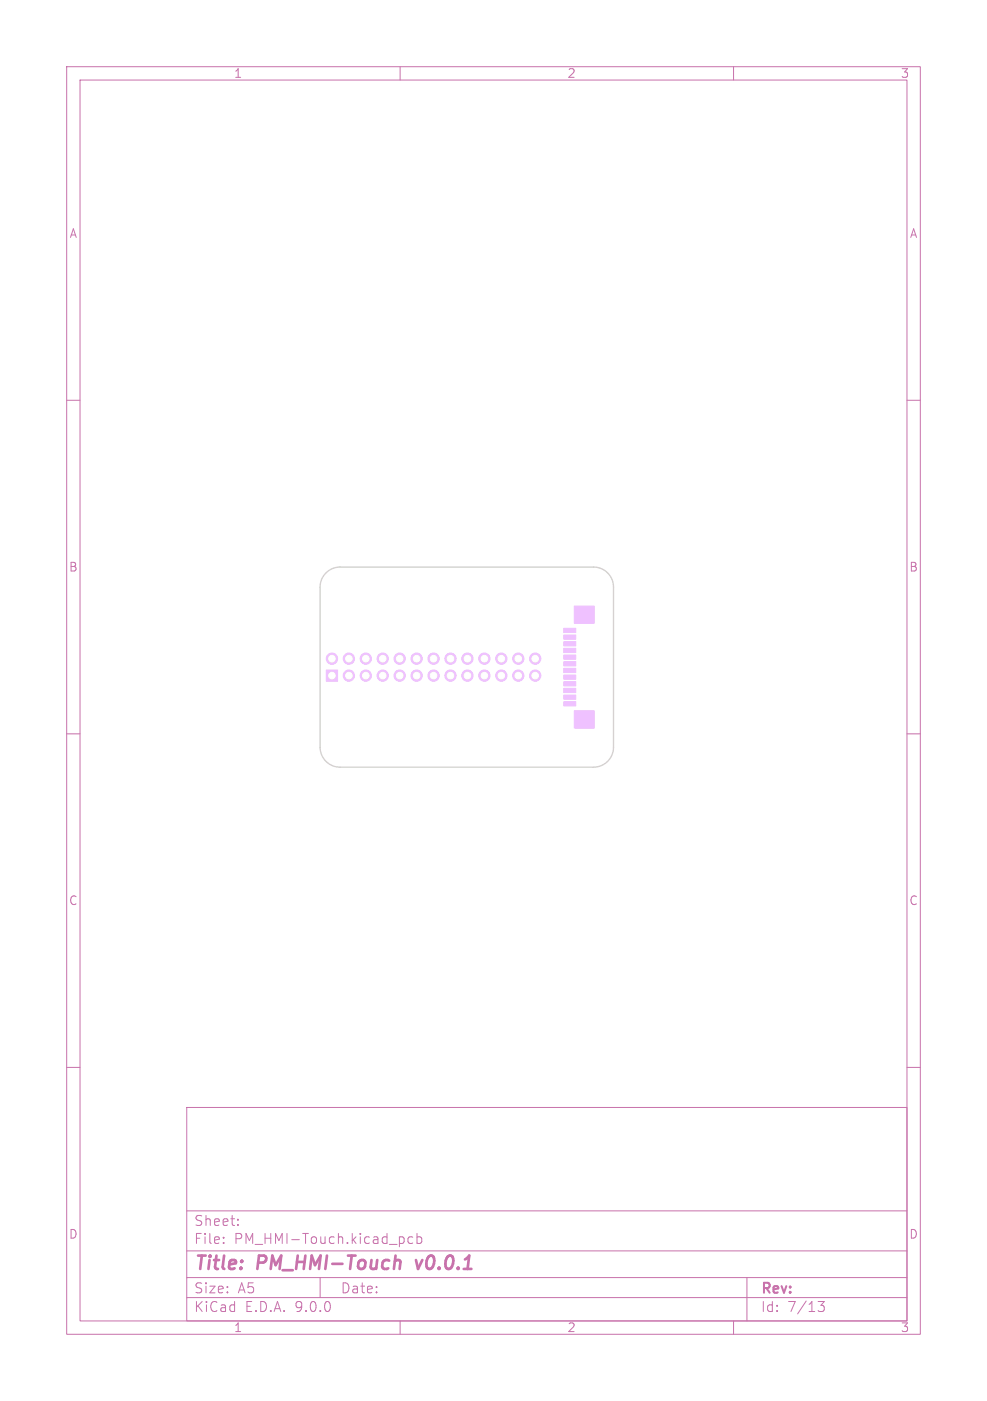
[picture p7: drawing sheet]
<svg xmlns="http://www.w3.org/2000/svg" width="148mm" height="210mm" viewBox="0 0 148 210" stroke-linecap="round" stroke-linejoin="round" font-family="sans-serif">
<defs><g id="words">
<g font-size="2.8" fill="#c872ab">
<text x="29" y="190.9">Title:</text>
<text x="38.7" y="190.9">PM_HMI-Touch</text>
<text x="63.3" y="190.9">v0.0.1</text>
</g>
<g font-size="2.1" fill="#c872ab">
<text x="29" y="184">Sheet:</text>
<text x="29" y="186.7">File:</text>
<text x="35.1" y="186.7">PM_HMI-Touch.kicad_pcb</text>
<text x="29" y="196.9">KiCad</text>
<text x="29" y="194.1">Size:</text>
<text x="35.7" y="194.1">A5</text>
<text x="36.7" y="196.9">E.D.A.</text>
<text x="44.3" y="196.9">9.0.0</text>
<text x="51" y="194.1">Date:</text>
<text x="114" y="194.3">Rev:</text>
<text x="114" y="196.9">Id:</text>
<text x="118.1" y="196.9">7/13</text>
</g>
<g font-size="1.8" fill="#c872ab">
<text x="35" y="11.9">1</text>
<text x="85" y="11.9">2</text>
<text x="135" y="11.9">3</text>
<text x="10.3" y="35.9">A</text>
<text x="136.4" y="35.9">A</text>
<text x="10.3" y="85.9">B</text>
<text x="136.3" y="85.9">B</text>
<text x="10.3" y="135.9">C</text>
<text x="136.3" y="135.9">C</text>
<text x="10.3" y="185.9">D</text>
<text x="136.3" y="185.9">D</text>
<text x="35" y="199.9">1</text>
<text x="85" y="199.9">2</text>
<text x="135" y="199.9">3</text>
</g>
</g></defs>
<g fill="none" stroke="#c872ab" stroke-width=".15">
<path d="M10 10h128v190h-128zM12 12h124v186h-124zM60 10v2M110 10v2M10 60h2M136 60h2M10 110h2M136 110h2M10 160h2M28 166h108v32h-108zM136 160h2M28 194.5h108"/>
<path d="M28 191.5h108M28 187.5h108M28 181.5h108M33.5 186.3v.1M33.5 185.5v.1M35.7 183.6v.1M35.7 182.8v.1M48 191.5v3M60 198v2M60.3 185.4l.3 .3v.4l-.3 .3M61.9 185.5l-.4-.1-.3 .3v.4l.1 .2h.6M62.5 185.5l.5-.1 .2 .3v.4l-.1 .2h-.6"/>
<path d="M62.5 184.9v1.5M110 198v2M112 191.5v6.5M122.7 195.1h.9l-.5 .6a.41 .41 0 0 1 .5 .3v.3l-.1 .2h-.8"/>
</g>
<path d="M59.8 188.9l.3 .3-.2 1M62.4 188.9l.3 1.3" fill="none" stroke="#c872ab" stroke-width=".4"/>
<g fill="#efc1ff" stroke="#efc1ff" stroke-width=".15">
<path d="M48.9 100.4h1.7v1.7h-1.7z"/>
<path d="M84.5 105.2h1.8v.6h-1.8z"/>
<path d="M84.5 104.2h1.8v.6h-1.8z"/>
<path d="M84.5 103.2h1.8v.6h-1.8z"/>
<path d="M84.5 102.2h1.8v.6h-1.8z"/>
<path d="M84.5 101.2h1.8v.6h-1.8z"/>
<path d="M84.5 100.2h1.8v.6h-1.8z"/>
<path d="M84.5 99.2h1.8v.6h-1.8z"/>
<path d="M84.5 98.2h1.8v.6h-1.8z"/>
<path d="M84.5 97.2h1.8v.6h-1.8z"/>
<path d="M84.5 96.2h1.8v.6h-1.8z"/>
<path d="M84.5 95.2h1.8v.6h-1.8z"/>
<path d="M84.5 94.2h1.8v.6h-1.8z"/>
<path d="M86.1 106.6h3v2.5h-3z"/>
<path d="M86.1 90.9h3v2.5h-3z"/>
<circle cx="49.8" cy="98.7" r=".85"/>
<circle cx="52.3" cy="101.3" r=".85"/>
<circle cx="52.3" cy="98.7" r=".85"/>
<circle cx="54.9" cy="101.3" r=".85"/>
<circle cx="54.9" cy="98.7" r=".85"/>
<circle cx="57.4" cy="101.3" r=".85"/>
<circle cx="57.4" cy="98.7" r=".85"/>
<circle cx="59.9" cy="101.3" r=".85"/>
<circle cx="59.9" cy="98.7" r=".85"/>
<circle cx="62.5" cy="101.3" r=".85"/>
<circle cx="62.5" cy="98.7" r=".85"/>
<circle cx="65" cy="101.3" r=".85"/>
<circle cx="65" cy="98.7" r=".85"/>
<circle cx="67.6" cy="101.3" r=".85"/>
<circle cx="67.6" cy="98.7" r=".85"/>
<circle cx="70.1" cy="101.3" r=".85"/>
<circle cx="70.1" cy="98.7" r=".85"/>
<circle cx="72.6" cy="101.3" r=".85"/>
<circle cx="72.6" cy="98.7" r=".85"/>
<circle cx="75.2" cy="101.3" r=".85"/>
<circle cx="75.2" cy="98.7" r=".85"/>
<circle cx="77.7" cy="101.3" r=".85"/>
<circle cx="77.7" cy="98.7" r=".85"/>
<circle cx="80.3" cy="101.3" r=".85"/>
<circle cx="80.3" cy="98.7" r=".85"/>
</g>
<path d="M48.9 85.9a3 3 0 0 1 2.1-.9h38a3 3 0 0 1 3 3v24a3 3 0 0 1-3 3h-38a3 3 0 0 1-3-3v-24a3 3 0 0 1 .9-2.1z" fill="none" stroke="#d0d2cd" stroke-width=".2"/>
<g fill="#d0d2cd" stroke="#d0d2cd" stroke-width=".15">
<circle cx="49.8" cy="101.3" r=".5"/>
<circle cx="49.8" cy="98.7" r=".5"/>
<circle cx="52.3" cy="101.3" r=".5"/>
<circle cx="52.3" cy="98.7" r=".5"/>
<circle cx="54.9" cy="101.3" r=".5"/>
<circle cx="54.9" cy="98.7" r=".5"/>
<circle cx="57.4" cy="101.3" r=".5"/>
<circle cx="57.4" cy="98.7" r=".5"/>
<circle cx="59.9" cy="101.3" r=".5"/>
<circle cx="59.9" cy="98.7" r=".5"/>
<circle cx="62.5" cy="101.3" r=".5"/>
<circle cx="62.5" cy="98.7" r=".5"/>
<circle cx="65" cy="101.3" r=".5"/>
<circle cx="65" cy="98.7" r=".5"/>
<circle cx="67.6" cy="101.3" r=".5"/>
<circle cx="67.6" cy="98.7" r=".5"/>
<circle cx="70.1" cy="101.3" r=".5"/>
<circle cx="70.1" cy="98.7" r=".5"/>
<circle cx="72.6" cy="101.3" r=".5"/>
<circle cx="72.6" cy="98.7" r=".5"/>
<circle cx="75.2" cy="101.3" r=".5"/>
<circle cx="75.2" cy="98.7" r=".5"/>
<circle cx="77.7" cy="101.3" r=".5"/>
<circle cx="77.7" cy="98.7" r=".5"/>
<circle cx="80.3" cy="101.3" r=".5"/>
<circle cx="80.3" cy="98.7" r=".5"/>
</g>
<g fill="#fff" stroke="#fff" stroke-width=".15">
<circle cx="49.8" cy="101.3" r=".5"/>
<circle cx="49.8" cy="98.7" r=".5"/>
<circle cx="52.3" cy="101.3" r=".5"/>
<circle cx="52.3" cy="98.7" r=".5"/>
<circle cx="54.9" cy="101.3" r=".5"/>
<circle cx="54.9" cy="98.7" r=".5"/>
<circle cx="57.4" cy="101.3" r=".5"/>
<circle cx="57.4" cy="98.7" r=".5"/>
<circle cx="59.9" cy="101.3" r=".5"/>
<circle cx="59.9" cy="98.7" r=".5"/>
<circle cx="62.5" cy="101.3" r=".5"/>
<circle cx="62.5" cy="98.7" r=".5"/>
<circle cx="65" cy="101.3" r=".5"/>
<circle cx="65" cy="98.7" r=".5"/>
<circle cx="67.6" cy="101.3" r=".5"/>
<circle cx="67.6" cy="98.7" r=".5"/>
<circle cx="70.1" cy="101.3" r=".5"/>
<circle cx="70.1" cy="98.7" r=".5"/>
<circle cx="72.6" cy="101.3" r=".5"/>
<circle cx="72.6" cy="98.7" r=".5"/>
<circle cx="75.2" cy="101.3" r=".5"/>
<circle cx="75.2" cy="98.7" r=".5"/>
<circle cx="77.7" cy="101.3" r=".5"/>
<circle cx="77.7" cy="98.7" r=".5"/>
<circle cx="80.3" cy="101.3" r=".5"/>
<circle cx="80.3" cy="98.7" r=".5"/>
</g>
<use href="#words"/>
</svg>
